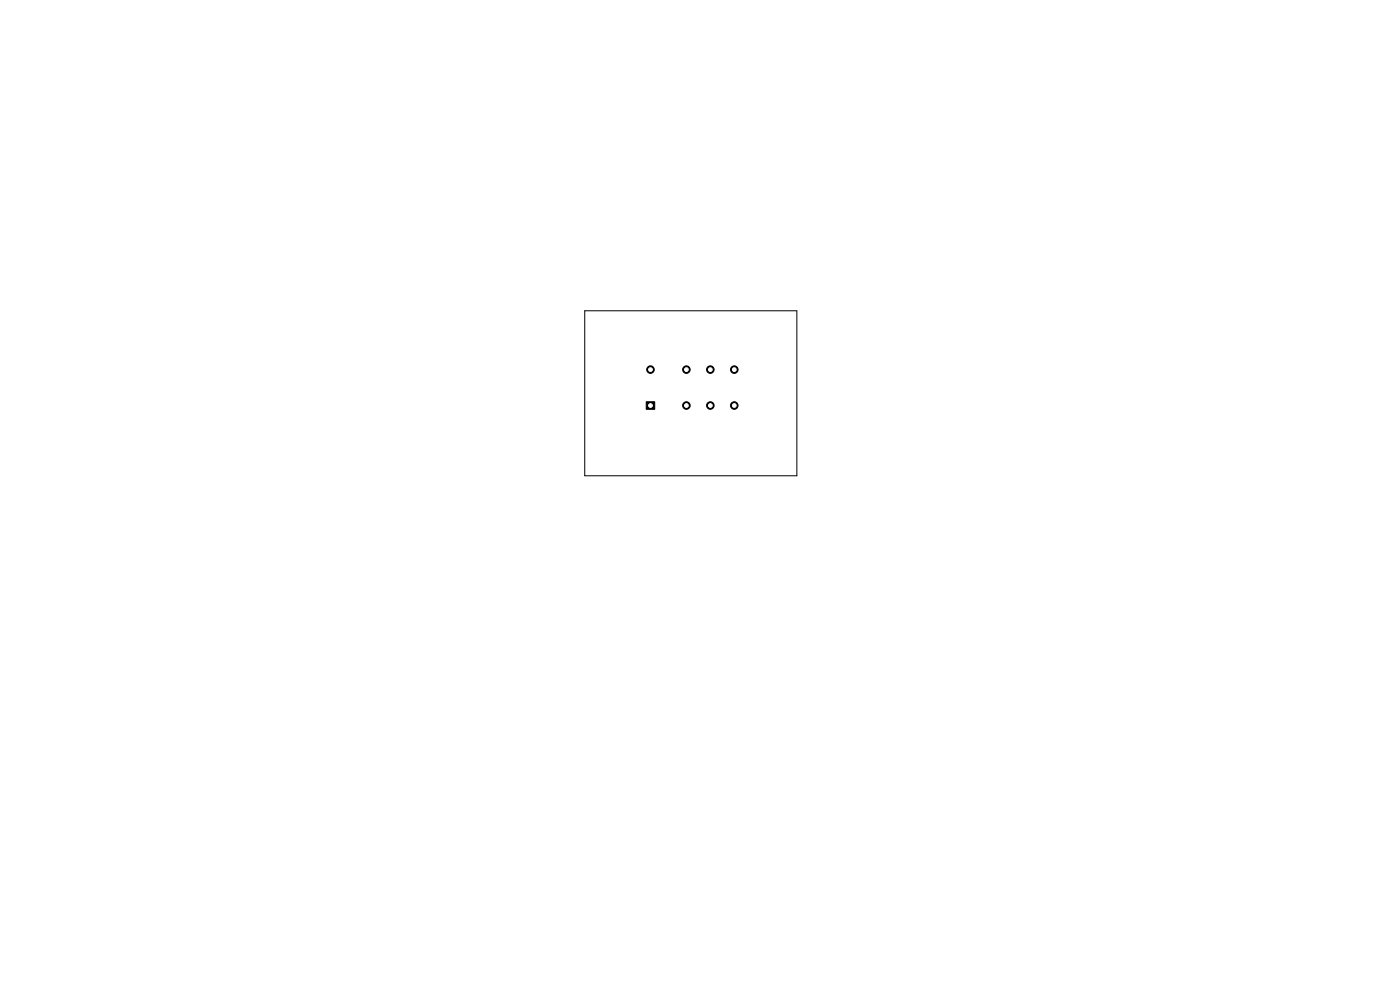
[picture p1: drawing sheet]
<svg xmlns="http://www.w3.org/2000/svg" width="297mm" height="210mm" viewBox="0 0 297 210" stroke-linecap="round" stroke-linejoin="round" font-family="sans-serif">
<path d="M124.1 65.9h44.9v35h-44.9z" fill="none" stroke="#000" stroke-width=".21"/>
<g fill="#000" stroke="#000" stroke-width=".21">
<path d="M137.1 85.2h1.8v1.6h-1.8z"/>
<circle cx="138" cy="78.4" r=".8"/>
<circle cx="138" cy="78.4" r=".4"/>
<circle cx="145.6" cy="78.4" r=".8"/>
<circle cx="145.6" cy="78.4" r=".4"/>
<circle cx="150.7" cy="78.4" r=".8"/>
<circle cx="150.7" cy="78.4" r=".4"/>
<circle cx="155.8" cy="78.4" r=".8"/>
<circle cx="155.8" cy="78.4" r=".4"/>
<circle cx="138" cy="86" r=".4"/>
<circle cx="145.6" cy="86" r=".8"/>
<circle cx="145.6" cy="86" r=".4"/>
<circle cx="150.7" cy="86" r=".8"/>
<circle cx="150.7" cy="86" r=".4"/>
<circle cx="155.8" cy="86" r=".8"/>
<circle cx="155.8" cy="86" r=".4"/>
</g>
<g fill="#fff" stroke="#fff" stroke-width=".21">
<circle cx="145.6" cy="86" r=".4"/>
<circle cx="150.7" cy="86" r=".4"/>
<circle cx="155.8" cy="86" r=".4"/>
<circle cx="145.6" cy="78.4" r=".4"/>
<circle cx="150.7" cy="78.4" r=".4"/>
<circle cx="155.8" cy="78.4" r=".4"/>
<circle cx="138" cy="86" r=".4"/>
<circle cx="138" cy="78.4" r=".4"/>
</g>
</svg>
